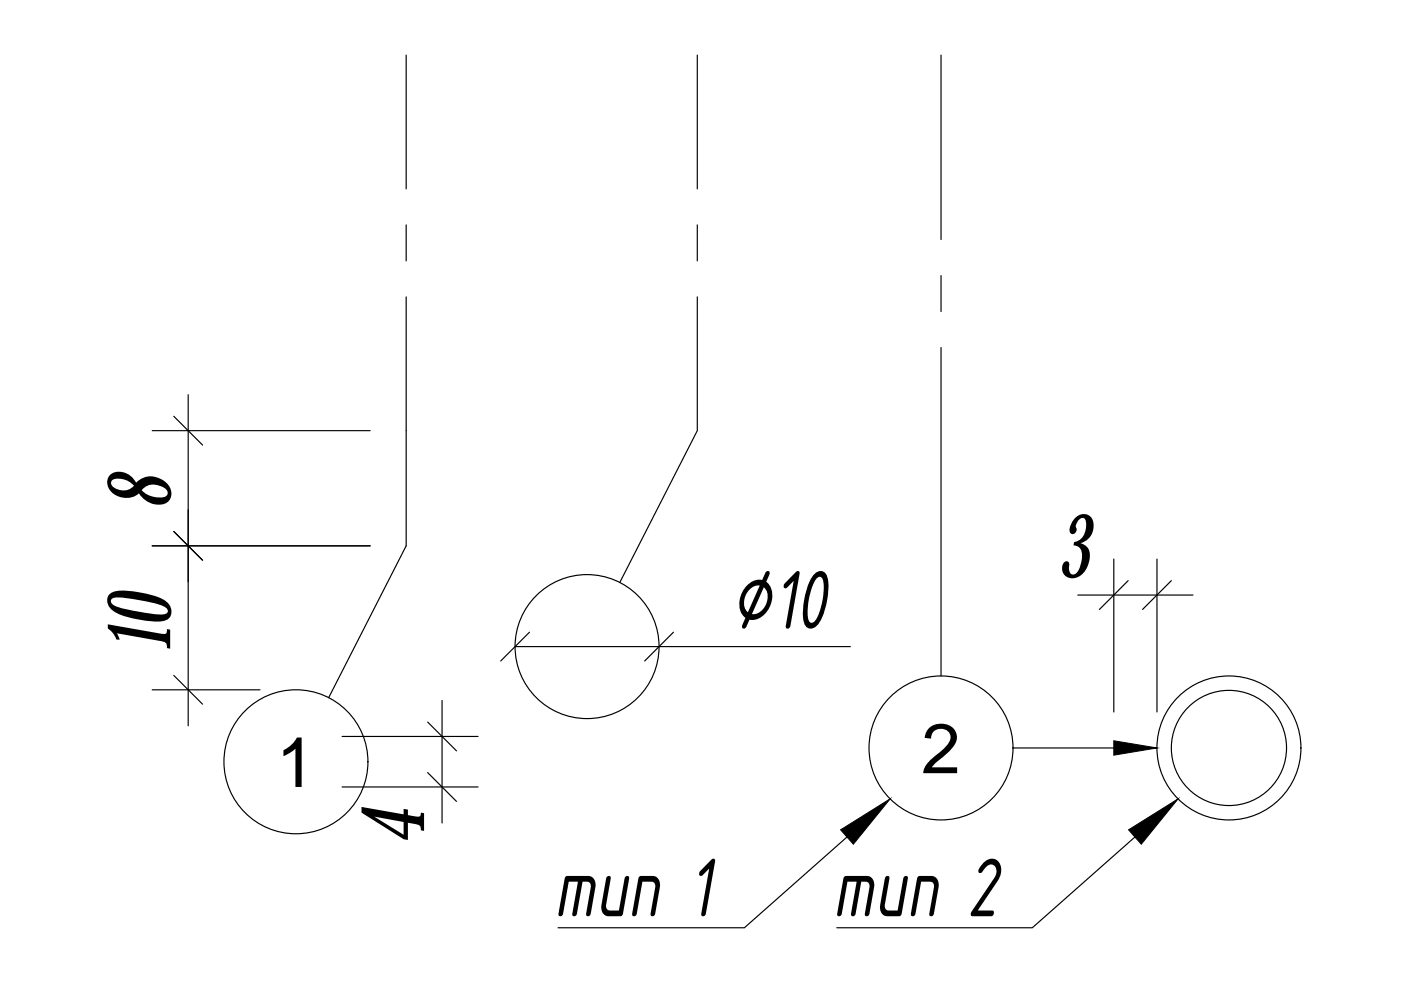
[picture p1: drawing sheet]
<svg xmlns="http://www.w3.org/2000/svg" width="297mm" height="210mm" viewBox="0 0 297 210" stroke-linecap="round" stroke-linejoin="round" font-family="sans-serif">
<defs><g id="words">
<g font-size="19.2">
<text x="36.1" y="108" transform="rotate(-90 36.1 108)">8</text>
<text x="224.2" y="122.3">3</text>
<text x="36.1" y="137.9" transform="rotate(-90 36.1 137.9)">10</text>
<text x="154.8" y="133.3">∅10</text>
<text x="89.9" y="179.3" transform="rotate(-90 89.9 179.3)">4</text>
<text x="117.3" y="194.3">тип 1</text>
<text x="176.4" y="194.3">тип 2</text>
</g>
<g font-size="14.9">
<text x="58.6" y="166.9">1</text>
<text x="195.4" y="163.9">2</text>
</g>
</g></defs>
<g fill="none" stroke="#000" stroke-width=".25">
<path d="M86.1 11.7v28.4M147.8 11.7v28.4M199.5 11.7v39.1M86.1 47.7v7.6M147.8 47.7v7.6M199.5 58.4v7.7M86.1 62.9v52.8l-16.4 32.2M147.8 62.9v28.4l-16.4 32.2M199.5 73.7v69.6M32.3 91.3h46.2M36.8 88.3l6.2 6.1M39.9 83.7v70.2"/>
<path d="M32.3 115.7h46.2M36.8 112.7l6.2 6.1M236.1 118.5v32.5M245.3 118.5v32.5M109.2 137.1h71.1M112.3 134l-6.1 6.1M142.8 134l-6.1 6.1M228.5 126.2h24.4M239.2 123.1l-6.1 6.1M248.4 123.1l-6.2 6.1M32.3 146.3h22.8M36.8 143.2l6.2 6.1"/>
<path d="M72.5 156.1h28.9M90.7 153.1l6.1 6.1M93.7 148.5v26M214.8 158.6h30.5M72.5 166.9h28.9M90.7 163.8l6.1 6.1M179.6 177.5l-21.8 19.2h-39.5M240.6 177.5l-21.7 19.2h-41.5"/>
<circle cx="124.5" cy="137.1" r="15.3"/>
<circle cx="199.5" cy="158.6" r="15.3"/>
<circle cx="260.6" cy="158.6" r="15.3"/>
<circle cx="260.6" cy="158.6" r="12.2"/>
<circle cx="62.7" cy="161.5" r="15.3"/>
</g>
<path d="M236.1 157.1l9.2 1.5-9.2 1.5zM178.2 175.9l10.5-6.5-7.8 9.6zM239.3 175.9l10.5-6.5-7.8 9.6z" fill="#000" stroke="#000" stroke-width=".21"/>
<g fill="#fff" stroke="#fff" stroke-width=".21">
<path d="M22.7 123.8v14.4h14.6zM22.7 123.8h14.6v14.4z"/>
<path d="M22.7 98.8v9.5h14.6zM22.7 98.8h14.6v9.5z"/>
<path d="M76.5 169.1v10.5h14.6zM76.5 169.1h14.6v10.5z"/>
<path d="M223.9 108.9v14.7l9.5-14.7zM233.4 108.9v14.7h-9.5z"/>
<path d="M154.5 119.9v14.6l23.2-14.6zM154.5 134.5l23.2-14.6v14.6z"/>
</g>
<use href="#words"/>
</svg>
